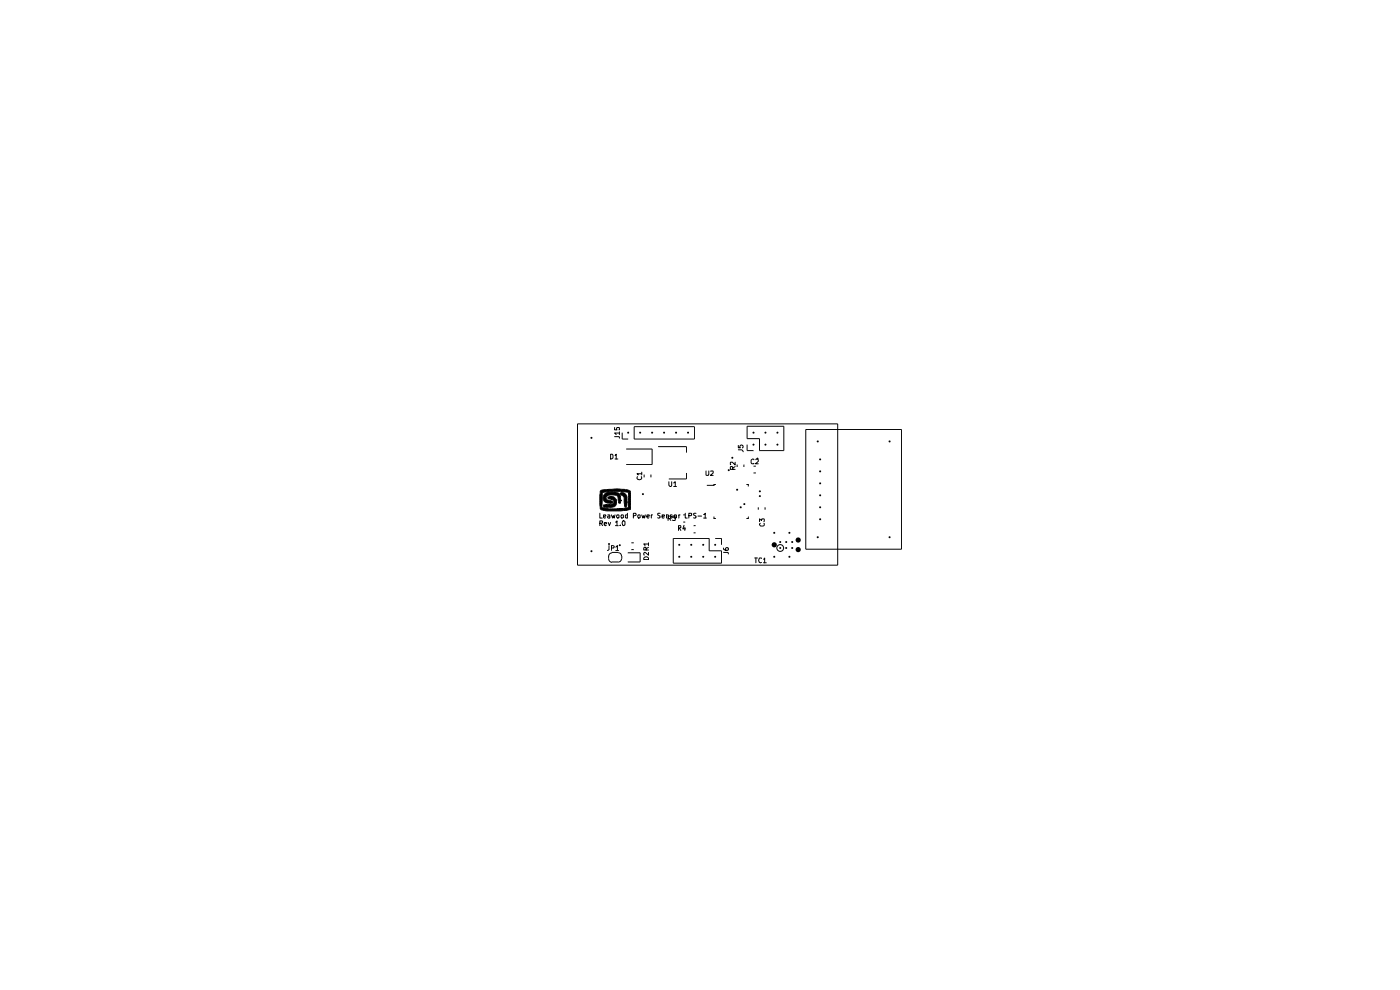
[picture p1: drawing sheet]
<svg xmlns="http://www.w3.org/2000/svg" width="297mm" height="210mm" viewBox="0 0 297 210" stroke-linecap="round" stroke-linejoin="round" font-family="sans-serif">
<g fill="none" stroke="#000" stroke-width=".21">
<path d="M122.5 89.9h55.2v30h-55.2zM129.5 96.3h.4l.1 .3v.5l-.3 .3h-.2zM130.4 92.6h.9l.1 .4M130.4 90.7v.5h.5v-.5l.5 .1-.1 .4M130.5 96.6l.2-.3v1.1M130.5 97.4h.6M131.4 91.9h-1l.3 .3M131.4 91.6v.6M132 91.8v1.3h1.3M132.8 95.2h5.5v3.3h-5.5M134.5 90.5h12.8v2.6h-12.8zM139.6 94.7h6v1.3"/>
<path d="M149.8 99.9l.1 .9h.4l.1-.9M150.8 100l.4-.1 .1 .4-.6 .5h.6M155.4 99.6v-.6h-.4l-.1 .6h1.1M156 98v.6l-.6-.6-.5 .1 .1 .4M156 99l-.6 .3M156.4 98.5v.6M156.6 95.4h.7l.3 .4M156.6 94.5v.5h.5a.35 .35 0 0 1 0-.5 .35 .35 0 0 1 .5 0 .35 .35 0 0 1 0 .5h-.1M157.8 98.5v.6M158.5 90.4h7.8v5.2h-5.2v-2.6h-2.6zM158.5 94.3v1.3h1.3M159.8 98.9h.6"/>
<path d="M159.9 97.5l-.2-.1-.4 .2 .1 .7h.5M160.4 97.5v-.1h.3l.2 .1v.4l-.6 .5h.6M170.9 91.1h20.4v25.4h-20.4zM127.3 108.9v1h.5M127.3 111h.5v-.5h-.5v1M127.5 111l.3 .5M128 109.6l.5-.1-.1-.3-.4 .1v.4l.2 .2 .2-.1M128.2 111.2l.5-.1-.1-.3h-.3l-.1 .2v.3l.2 .2 .2-.1M128.8 105.2h.1M128.8 105.2l.6-.2a1.89 1.89 0 0 1 1.7 .3l.1 1.4 .4 .1 .1-.6M128.8 105.2l-.2 .2a.52 .52 0 0 0 .3 .7l1.1 .2-.1 .4M128.9 106.7h.1"/>
<path d="M128.9 106.7h1M128.9 109.2l.5 .1v.6M129 110.8l.3 .7 .2-.7M129 105.4a1.19 1.19 0 0 1 1.8 .6 1.19 1.19 0 0 1-1 1.6h-1.7l-.1-.2v-.3l1.5-.1 .6-.2 .1-.1v-.5l-1.1-.4-.2-.1zM129.1 117.9v.6M129.1 118.6a.7 .7 0 0 0 .7 .7M129.2 115.7v.9l-.3 .2M129.4 109.5h-.4l-.1 .1 .1 .3 .4-.1M129.5 105.3h.1M129.7 116.2h.5l.1-.3-.6-.2v1.1M129.7 109.2l.3 .7 .1-.5 .2 .5 .2-.7M129.8 117.2h1.3"/>
<path d="M129.8 117.3a.7 .7 0 0 0-.7 .7M129.9 106.7h.1M130 104.4h.1M130 104.4h-.8a1.16 1.16 0 0 0-1.2 1 1.16 1.16 0 0 0 .9 1.3M130 104.4a1.83 1.83 0 0 1 1.6 .6l.1 1.2M130.2 106.4h.1M130.6 110.7l.3-.2v1M130.6 111.5h.5M130.6 116.1l.4-.4v1.1M130.6 116.8h.6M130.8 106.4h.1M130.9 109.2l.4 .1v.5h-.4z"/>
<path d="M131.1 117.2l.5 .2 .2 .5M131.6 111.4v.1M131.7 104.6a1.02 1.02 0 0 1 1.3 .8v1.6l-.2 .6-.3-.2-.1-1.9-.7-.5-.1-.3zM131.7 106.2h.1M131.8 109.2l.4 .1v.5h-.4zM131.8 118.5l-.2 .5-.3 .2h-1.5M131.9 117.9v.6M132.1 110.6l.3-.1 .2 .2v.5l-.3 .3a.68 .68 0 0 1-.2-.9zM133 106.5h.1M133.1 109.2l-.4 .1v.5h.4M133.1 108.9v1M133.2 117.3h2.6v1.9h-2.6"/>
<path d="M133.3 107.7l-2.6 .2h-1.6l-1.4-.2 .1-3.2 .5-.1a11 11 0 0 1 3.9-.1l1 .1 .1 .2v3.5M133.7 108h.1M133.7 108l.1-3.8a7.4 7.4 0 0 0-3.9-.4l-1.8 .1-.8 .2v3.8l.2 .2 1.2 .3h3l1.6-.3M133.7 108l-.4 .1M133.8 105.2h.1M133.9 115.1h.5M133.9 116.6h.5M134.4 109.4l.5-.1v-.4h-.5v1M135.2 101.1a.47 .47 0 0 0 .4 .7 .47 .47 0 0 0 .5-.7M135.4 109.2l.4 .1v.5h-.4zM136.1 100.5h-1l.3 .3M136.1 109.2l.3 .7 .2-.5 .1 .5 .2-.7"/>
<path d="M136.1 100.2v.6M136.6 118.3a.54 .54 0 0 1 .7-.2 .54 .54 0 0 1 .3 .6h-1zM136.6 100.7v.6M137.1 116.7v-.5l-.4-.1-.1 .1v.5h1M137.2 109.6l.5-.1v-.3l-.5 .1v.4l.2 .2 .3-.1M137.6 117.2v.6l-.8-.6-.2 .1v.5M137.6 115.4h-1l.2 .3M137.6 116.1l-.5 .3M137.6 115.1v.6M138.1 100.7v.6M138.2 109.2v.7M138.4 109.2l-.2 .2"/>
<path d="M140 108.9l-.5 .1v.2l.5 .3v.3h-.5M140.5 109.6l.5-.1-.1-.3h-.4v.6h.4M141.4 109.3h.4v.6M141.4 109.2v.7M141.7 110l.6-.1v-.3l-.6-.1v.9M141.9 102.2v.8l.3 .2 .3-.2v-.8M142 110l.3 .4M142.6 109.2h-.4v.3l.5 .2-.2 .2-.3-.1M142.7 109.5h.6l-.4 .3 .4 .1v.4h-.6M142.8 114.2h7.6v2.6h2.7v2.7h-10.3zM142.9 102.4l.4-.2v1M142.9 103.2h.6"/>
<path d="M143.1 109.2l.4 .1v.5h-.4zM143.9 112l.5-.1v-.3l-.5-.1v1M144 109.2v.7M144.1 112l.3 .5M144.3 109.2l-.3 .2M144.9 109.2h.5M144.9 110.7h.5M145.1 111.4l-.2 .8h.6M145.3 111.8v.7M145.4 108.9v1h.4M145.6 100.3v1.3h-3.7M146.1 109.4l.6-.1v-.3l-.6-.1v1"/>
<path d="M147.1 113h.5M147.1 111.5h.5M147.7 108.9l-.6 .1v.2l.6 .3v.3h-.6M148.1 109.5h.7M149.3 109.1l.3-.2v1M149.3 109.9h.6M151.5 109.6v.4h.3M151.7 114.2h1.4v1.4M151.8 102.8h-.3v.2h-1.5M153.5 117.2h.9l.1 .3M153.5 116.2a.64 .64 0 0 0 1 .5v-.5h-.4l-.2 .1 .2 .5M158.4 102.8h.3v.3"/>
<path d="M158.7 109.6v.4h-.3M159.8 100.3h.6M160.1 118.4h.6M160.4 118.4v1M160.9 107.6v.5M161.1 110.7v-.6l.4 .3 .1-.3h.4v.6M161.3 111l-.2 .2 .3 .4 .6-.1v-.5M161.5 118.4h-.4a.52 .52 0 0 0-.1 .6 .52 .52 0 0 0 .5 .3M162 118.6l.2-.2v1M162 119.4h.6M162.3 107.6v.5"/>
<circle cx="165.5" cy="116.2" r=".72"/>
</g>
<g fill="#000">
<path d="M125.4 92.7l.3 .2-.1 .2-.3-.2zM133.2 91.6l.3 .2-.1 .2-.3-.2zM135.7 91.6l.3 .2-.1 .2-.3-.2zM138.2 91.6l.4 .2-.2 .2-.3-.2zM140.8 91.6l.3 .2-.1 .2-.3-.2zM143.3 91.6l.3 .2-.1 .2-.3-.2zM145.9 91.6l.3 .2-.1 .2-.3-.2zM154.5 99.5l.3 .2-.1 .2-.3-.2zM155.3 96.9l.3 .2-.1 .2-.4-.2zM159.7 94.1l.4 .2-.2 .2-.3-.2zM159.7 91.6l.4 .2-.2 .2-.3-.2zM160.6 97.1l.3 .2-.1 .2-.3-.2z"/>
<path d="M162.3 94.1l.3 .2-.1 .2-.3-.2zM162.3 91.6l.3 .2-.1 .2-.3-.2zM164.8 94.1l.3 .2-.1 .2-.3-.2zM164.8 91.6l.3 .2-.1 .2-.3-.2zM173.4 93.4l.3 .2-.1 .2-.3-.2zM173.9 99.8l.3 .2-.1 .2-.3-.2zM173.9 97.3l.3 .1-.1 .2-.3-.2zM188.6 93.4l.3 .2-.1 .2-.3-.2zM125.4 116.7l.3 .2-.1 .2-.3-.2zM129.1 115.2l.3 .2-.1 .2-.3-.2zM128.9 105.5a1.19 1.19 0 0 1 1.9 .5 1.19 1.19 0 0 1-1 1.6h-1.7l-.1-.2v-.3l1.5-.1 .6-.2 .1-.1v-.5l-1.1-.4zM131.4 115.5l.3 .2-.1 .1-.3-.1z"/>
<path d="M128.4 104.6l.8-.2h.8a1.83 1.83 0 0 1 1.6 .6l.1 1.2-.1 .6-.4-.1-.1-1a.7 .7 0 0 0-.8-.7l-1.2 .1a.52 .52 0 0 0-.5 .4 .52 .52 0 0 0 .3 .6l1.1 .2-.1 .4a1.27 1.27 0 0 1-1.6-.3 1.27 1.27 0 0 1-.1-1.5zM131.7 104.6a1.02 1.02 0 0 1 1.3 .8v1.6l-.2 .6-.3-.2-.1-1.9-.7-.5-.1-.3zM127.3 104.1l.8-.2a13.6 13.6 0 0 1 5.4 .2l.3 .1v3.7l-.3 .2h-.2v-3.5l-.1-.2-1-.1a11 11 0 0 0-3.9 .1l-.5 .1-.1 3.2 1.4 .2 4.2-.2v.4l-1.6 .3h-3l-1.2-.3-.2-.2v-.8zM136.3 104.6l.3 .2-.1 .2-.3-.2zM144 115.4l.3 .2-.1 .2-.3-.2zM144 117.9l.3 .2-.1 .2-.3-.2zM146.5 117.9l.4 .2-.2 .2-.3-.2zM146.5 115.4l.4 .2-.2 .2-.3-.2zM149.1 115.4l.3 .2-.1 .2-.3-.2zM149.1 117.9l.3 .2-.1 .2-.3-.2zM151.6 115.4l.3 .2-.1 .2-.3-.2zM151.6 117.9l.3 .2-.1 .2-.3-.2z"/>
<path d="M156.3 103.7l.3 .2-.1 .2-.3-.2zM157 107.4l.3 .2-.1 .2-.3-.2zM157.8 106.7l.3 .2-.1 .2-.3-.2zM161.1 104l.3 .2-.1 .2-.3-.2zM161.1 105l.3 .2-.1 .2-.3-.2zM164.1 112.8l.4 .2-.1 .2-.4-.2zM164.1 115.4l.4 .2-.1 .2-.4-.2zM164.1 117.9l.4 .2-.1 .2-.4-.2zM165.4 116.1l.3 .1-.1 .2-.3-.2zM165.4 114.8l.3 .2-.1 .2-.3-.2zM166.7 116.1l.3 .1-.1 .2-.3-.2zM166.7 114.8l.3 .2-.1 .2-.3-.2z"/>
<path d="M167.4 112.8l.3 .2-.1 .2-.3-.2zM167.4 117.9l.3 .2-.1 .2-.3-.2zM168 116.1l.3 .1-.1 .2-.4-.2zM168 114.8l.3 .2-.1 .2-.4-.2zM169.2 114.4l.3 .2-.1 .1-.3-.1zM169.2 116.4l.3 .2-.1 .2-.3-.2zM173.4 113.8l.3 .2-.1 .1-.3-.1zM173.9 102.3l.3 .2-.1 .2-.3-.2zM173.9 104.9l.3 .2-.1 .2-.3-.2zM173.9 107.4l.3 .2-.1 .2-.3-.2zM173.9 110l.3 .1-.1 .2-.3-.2zM188.6 113.8l.3 .2-.1 .1-.3-.1z"/>
<circle cx="164.2" cy="115.6" r=".55"/>
<circle cx="169.3" cy="114.6" r=".55"/>
<circle cx="169.3" cy="116.6" r=".55"/>
</g>
</svg>
